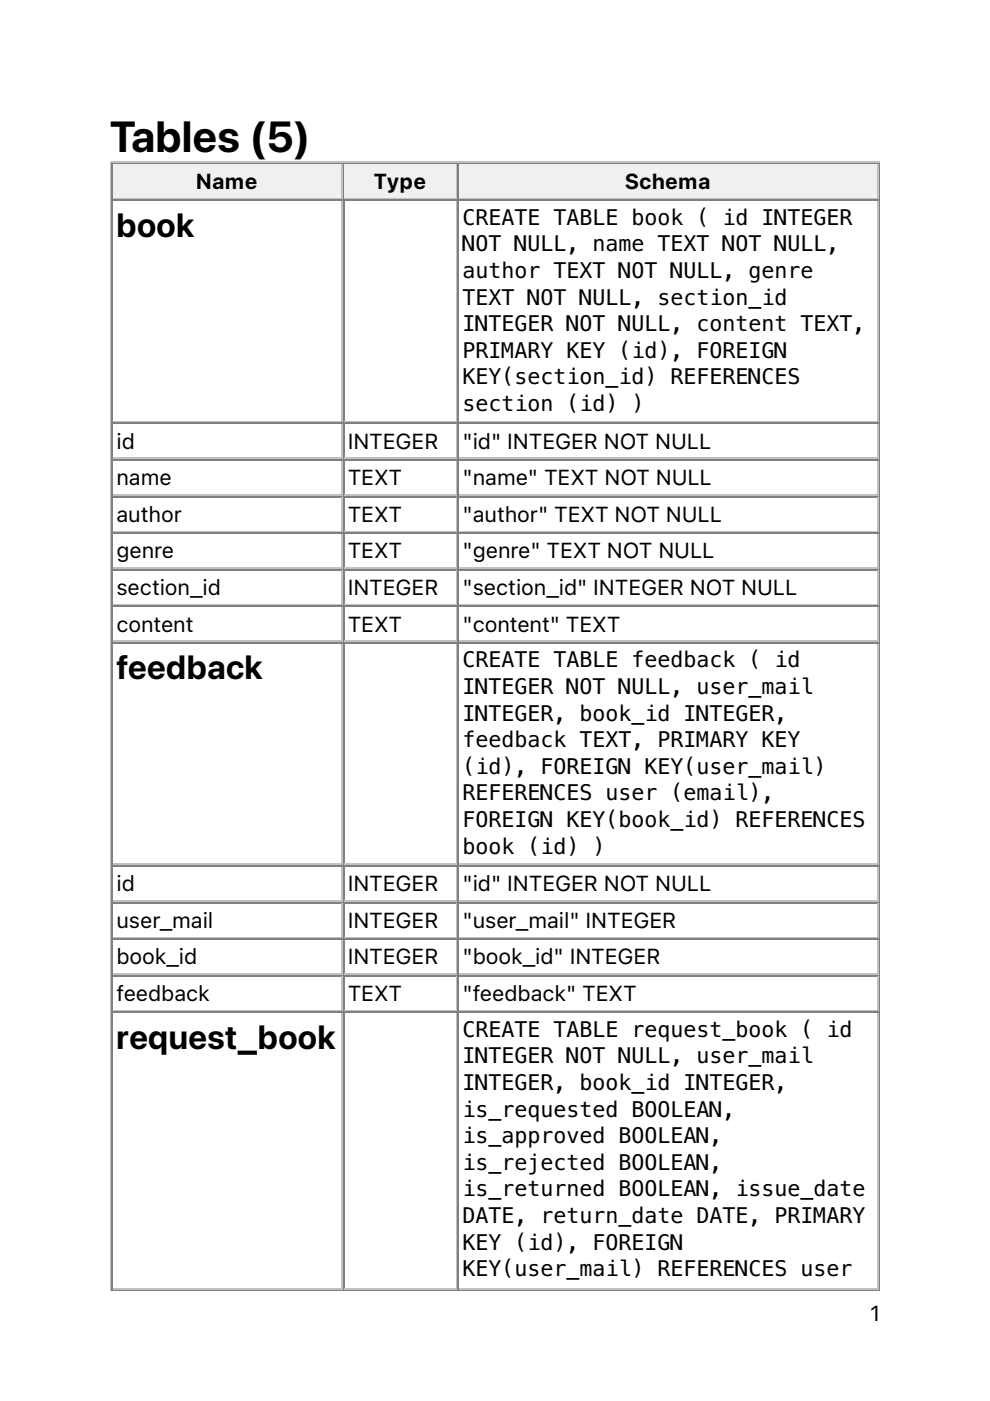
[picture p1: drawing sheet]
<svg xmlns="http://www.w3.org/2000/svg" width="210mm" height="297mm" viewBox="0 0 210 297" stroke-linecap="round" stroke-linejoin="round" font-family="sans-serif">
<defs><g id="words">
<text font-size="9.2" x="23.3" y="32.1">Tables (5)</text>
<g font-size="7.1">
<text x="24.7" y="50.2">book</text>
<text x="24.7" y="144">feedback</text>
<text x="24.7" y="222.4">request_book</text>
</g>
<g font-size="4.6">
<text x="41.6" y="40.1">Name</text>
<text x="79.2" y="40.1">Type</text>
<text x="132.5" y="40.1">Schema</text>
<text x="98.1" y="47.6">CREATE TABLE book ( id INTEGER</text>
<text x="98.1" y="53.3">NOT NULL, name TEXT NOT NULL,</text>
<text x="98.1" y="58.9">author TEXT NOT NULL, genre</text>
<text x="98.1" y="64.6">TEXT NOT NULL, section_id</text>
<text x="98.1" y="70.2">INTEGER NOT NULL, content TEXT,</text>
<text x="98.1" y="75.9">PRIMARY KEY (id), FOREIGN</text>
<text x="98.1" y="81.5">KEY(section_id) REFERENCES</text>
<text x="98.1" y="87.2">section (id) )</text>
<text x="24.7" y="95.1">id</text>
<text x="73.7" y="95.1">INTEGER</text>
<text x="98.1" y="95.1">&quot;id&quot; INTEGER NOT NULL</text>
<text x="24.7" y="102.9">name</text>
<text x="73.7" y="102.9">TEXT</text>
<text x="98.1" y="102.9">&quot;name&quot; TEXT NOT NULL</text>
<text x="24.7" y="110.6">author</text>
<text x="73.7" y="110.6">TEXT</text>
<text x="98.1" y="110.6">&quot;author&quot; TEXT NOT NULL</text>
<text x="24.7" y="118.4">genre</text>
<text x="73.7" y="118.4">TEXT</text>
<text x="98.1" y="118.4">&quot;genre&quot; TEXT NOT NULL</text>
<text x="24.7" y="126.1">section_id</text>
<text x="73.7" y="126.1">INTEGER</text>
<text x="98.1" y="126.1">&quot;section_id&quot; INTEGER NOT NULL</text>
<text x="24.7" y="133.9">content</text>
<text x="73.7" y="133.9">TEXT</text>
<text x="98.1" y="133.9">&quot;content&quot; TEXT</text>
<text x="98.1" y="141.5">CREATE TABLE feedback ( id</text>
<text x="98.1" y="147.1">INTEGER NOT NULL, user_mail</text>
<text x="98.1" y="152.8">INTEGER, book_id INTEGER,</text>
<text x="98.1" y="158.4">feedback TEXT, PRIMARY KEY</text>
<text x="98.1" y="164.1">(id), FOREIGN KEY(user_mail)</text>
<text x="98.1" y="169.7">REFERENCES user (email),</text>
<text x="98.1" y="175.4">FOREIGN KEY(book_id) REFERENCES</text>
<text x="98.1" y="181">book (id) )</text>
<text x="24.7" y="188.9">id</text>
<text x="73.7" y="188.9">INTEGER</text>
<text x="98.1" y="188.9">&quot;id&quot; INTEGER NOT NULL</text>
<text x="24.7" y="196.7">user_mail</text>
<text x="73.7" y="196.7">INTEGER</text>
<text x="98.1" y="196.7">&quot;user_mail&quot; INTEGER</text>
<text x="24.7" y="204.5">book_id</text>
<text x="73.7" y="204.5">INTEGER</text>
<text x="98.1" y="204.5">&quot;book_id&quot; INTEGER</text>
<text x="24.7" y="212.2">feedback</text>
<text x="73.7" y="212.2">TEXT</text>
<text x="98.1" y="212.2">&quot;feedback&quot; TEXT</text>
<text x="98.1" y="219.8">CREATE TABLE request_book ( id</text>
<text x="98.1" y="225.4">INTEGER NOT NULL, user_mail</text>
<text x="98.1" y="231.1">INTEGER, book_id INTEGER,</text>
<text x="98.1" y="236.7">is_requested BOOLEAN,</text>
<text x="98.1" y="242.4">is_approved BOOLEAN,</text>
<text x="98.1" y="248">is_rejected BOOLEAN,</text>
<text x="98.1" y="253.7">is_returned BOOLEAN, issue_date</text>
<text x="98.1" y="259.3">DATE, return_date DATE, PRIMARY</text>
<text x="98.1" y="265">KEY (id), FOREIGN</text>
<text x="98.1" y="270.6">KEY(user_mail) REFERENCES user</text>
<text x="184.5" y="280.1">1</text>
</g>
</g></defs>
<path d="M23.5 34.2v239.6M23.6 34.4h163M72.5 34.9v7.1M24 42.2h48.7" fill="none" stroke="#c0c0c0" stroke-width=".35"/>
<path d="M23.8 34.6v7.7M24 34.7h48.7M186.4 34.6v238.8M23.6 273.6h163" fill="none" stroke="#808080" stroke-width=".35"/>
<g fill="#f0f0f0">
<path d="M24 34.9h48.3v7.1h-48.3z"/>
<path d="M41.3 35.6h13.7v5.7h-13.7z"/>
</g>
<path d="M72.8 34.6v7.7M73 34.7h24" fill="none" stroke="#808080" stroke-width=".35"/>
<path d="M96.8 34.9v7.1M73 42.2h24" fill="none" stroke="#c0c0c0" stroke-width=".35"/>
<g fill="#f0f0f0">
<path d="M73 34.9h23.7v7.1h-23.7z"/>
<path d="M79 35.6h11.7v5.7h-11.7z"/>
</g>
<path d="M97.2 34.6v7.7M97.4 34.7h88.9" fill="none" stroke="#808080" stroke-width=".35"/>
<path d="M186.1 34.9v7.1M97.4 42.2h88.9" fill="none" stroke="#c0c0c0" stroke-width=".35"/>
<g fill="#f0f0f0">
<path d="M97.4 34.9h88.5v7.1h-88.5z"/>
<path d="M132.3 35.6h18.7v5.7h-18.7z"/>
</g>
<g fill="none" stroke="#808080" stroke-width=".35">
<path d="M23.8 42.3v231.1M24 42.5h48.7M72.8 42.3v231.1M73 42.5h24M97.2 42.3v231.1M97.4 42.5h88.9M24 89.8h48.7M24 97.5h48.7M73 89.8h24M73 97.5h24M97.4 89.8h88.9M97.4 97.5h88.9"/>
<path d="M24 105.3h48.7M24 113.1h48.7M73 105.3h24M73 113.1h24M97.4 105.3h88.9M97.4 113.1h88.9M24 120.8h48.7M24 128.6h48.7M24 136.3h48.7M73 120.8h24M73 128.6h24M73 136.3h24"/>
<path d="M97.4 120.8h88.9M97.4 128.6h88.9M97.4 136.3h88.9M24 183.6h48.7M24 191.4h48.7M24 199.1h48.7M73 183.6h24M73 191.4h24M73 199.1h24M97.4 183.6h88.9M97.4 191.4h88.9M97.4 199.1h88.9"/>
<path d="M24 206.9h48.7M24 214.7h48.7M73 206.9h24M73 214.7h24M97.4 206.9h88.9M97.4 214.7h88.9"/>
</g>
<g fill="none" stroke="#c0c0c0" stroke-width=".35">
<path d="M72.5 42.7v46.6M96.8 42.7v46.6M186.1 42.7v46.6M24 89.4h48.7M24 97.2h48.7M72.5 90v7M72.5 97.7v7.1M73 89.4h24M73 97.2h24M96.8 90v7M96.8 97.7v7.1M97.4 89.4h88.9"/>
<path d="M97.4 97.2h88.9M186.1 90v7M186.1 97.7v7.1M24 105h48.7M24 112.7h48.7M72.5 105.5v7M72.5 113.2v7.1M73 105h24M73 112.7h24M96.8 105.5v7M96.8 113.2v7.1M97.4 105h88.9"/>
<path d="M97.4 112.7h88.9M186.1 105.5v7M186.1 113.2v7.1M24 120.5h48.7M24 128.2h48.7M24 136h48.7M72.5 121v7.1M72.5 128.8v7M72.5 136.5v46.6M73 120.5h24M73 128.2h24M73 136h24"/>
<path d="M96.8 121v7.1M96.8 128.8v7M96.8 136.5v46.6M97.4 120.5h88.9M97.4 128.2h88.9M97.4 136h88.9M186.1 121v7.1M186.1 128.8v7M186.1 136.5v46.6M24 183.3h48.7M24 191h48.7M24 198.8h48.7"/>
<path d="M72.5 183.8v7.1M72.5 191.6v7M72.5 199.3v7.1M73 183.3h24M73 191h24M73 198.8h24M96.8 183.8v7.1M96.8 191.6v7M96.8 199.3v7.1M97.4 183.3h88.9M97.4 191h88.9M97.4 198.8h88.9"/>
<path d="M186.1 183.8v7.1M186.1 191.6v7M186.1 199.3v7.1M24 206.6h48.7M24 214.3h48.7M72.5 207.1v7M72.5 214.8v58.2M73 206.6h24M73 214.3h24M96.8 207.1v7M96.8 214.8v58.2M97.4 206.6h88.9"/>
<path d="M97.4 214.3h88.9M186.1 207.1v7M186.1 214.8v58.2M24 273.2h48.7M73 273.2h24M97.4 273.2h88.9"/>
</g>
<use href="#words"/>
</svg>
